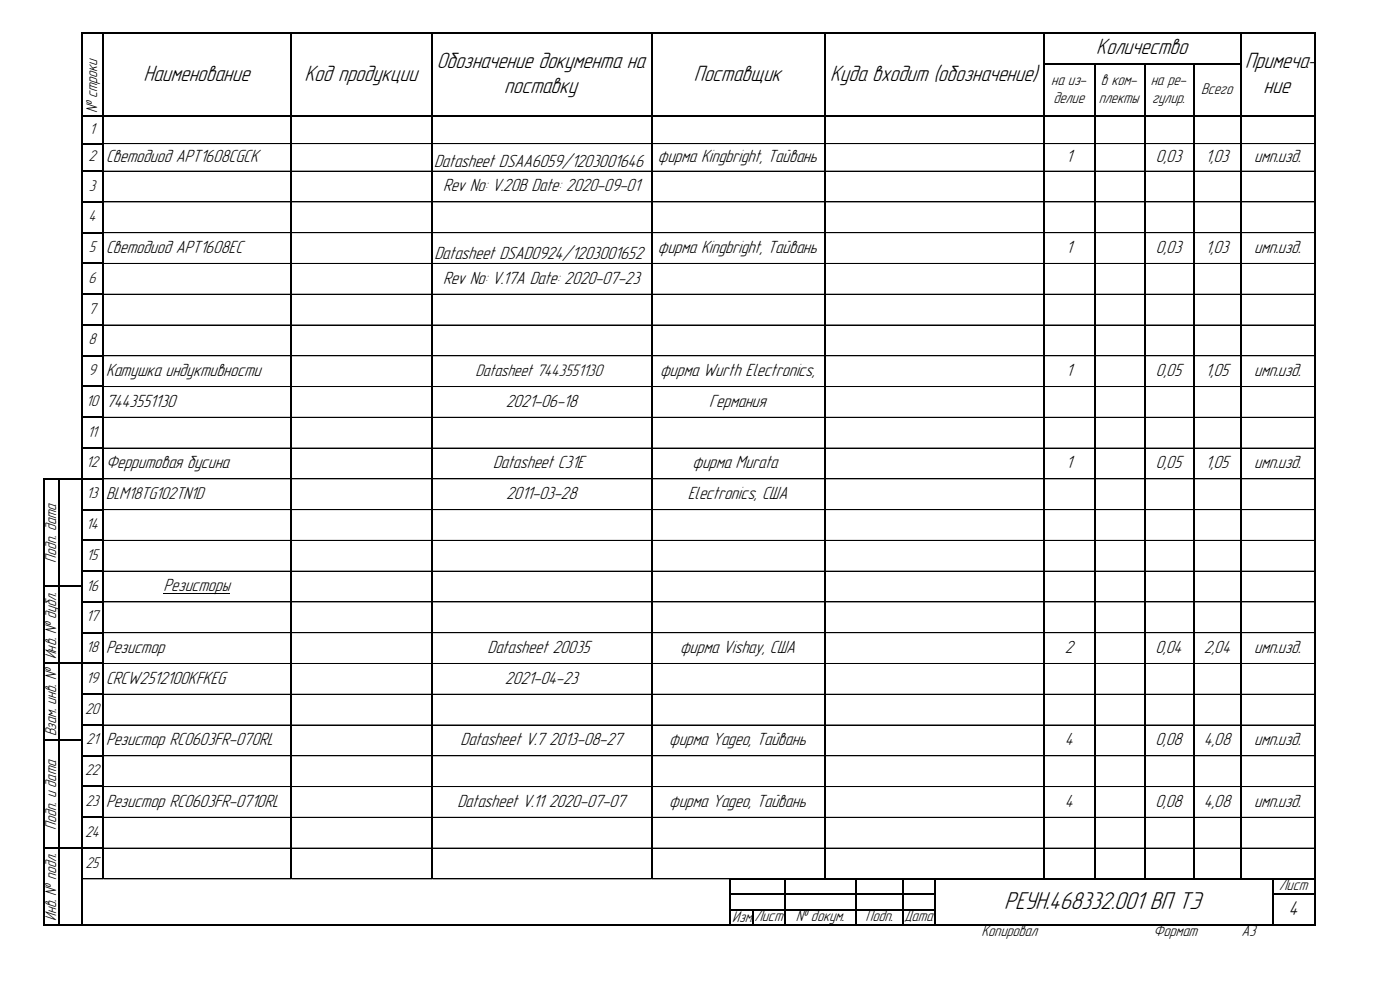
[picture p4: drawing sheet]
<svg xmlns="http://www.w3.org/2000/svg" width="420mm" height="297mm" viewBox="0 0 420 297" stroke-linecap="round" stroke-linejoin="round" font-family="sans-serif">
<defs><g id="words">
<text font-size="7.7" x="301.3" y="272.6">РЕУН.468332.001 ВП ТЭ</text>
<g font-size="7">
<text x="328.9" y="16.3">Количество</text>
<text x="131" y="20.5">Обозначение документа на</text>
<text x="373.5" y="20.5">Примеча-</text>
<text x="43" y="24.2">Наименование</text>
<text x="91.4" y="24.2">Код продукции</text>
<text x="151.3" y="27.9">поставку</text>
<text x="208.2" y="24.2">Поставщик</text>
<text x="249" y="24.2">Куда входит (обозначение)</text>
<text x="379.1" y="27.9">ние</text>
</g>
<text font-size="6.3" x="386.5" y="274.5">4</text>
<g font-size="5.6">
<text x="31.8" y="48.6">Светодиод APT1608CGCK</text>
<text x="130.2" y="50">Datasheet DSAA6059/1203001646</text>
<text x="197.4" y="48.6">фирма Kingbright, Тайвань</text>
<text x="319.8" y="48.6">1</text>
<text x="346.8" y="48.6">0,03</text>
<text x="361.7" y="48.6">1,03</text>
<text x="376.3" y="48.6">имп.изд.</text>
<text x="132.9" y="57.4">Rev No: V.20B Date: 2020-09-01</text>
<text x="31.8" y="75.8">Светодиод APT1608EC</text>
<text x="130.4" y="77.7">Datasheet DSAD0924/1203001652</text>
<text x="197.4" y="75.8">фирма Kingbright, Тайвань</text>
<text x="319.8" y="75.8">1</text>
<text x="346.8" y="75.8">0,03</text>
<text x="361.7" y="75.8">1,03</text>
<text x="376.3" y="75.8">имп.изд.</text>
<text x="132.9" y="85.1">Rev No: V.17A Date: 2020-07-23</text>
<text x="31.8" y="112.8">Катушка индуктивности</text>
<text x="198" y="112.8">фирма Wurth Electronics,</text>
<text x="319.8" y="112.8">1</text>
<text x="346.8" y="112.8">0,05</text>
<text x="361.7" y="112.8">1,05</text>
<text x="376.3" y="112.8">имп.изд.</text>
<text x="31.8" y="122">7443551130</text>
<text x="151.7" y="122">2021-06-18</text>
<text x="212.8" y="122">Германия</text>
<text x="31.8" y="140.4">Ферритовая бусина</text>
<text x="147.9" y="140.4">Datasheet C31E</text>
<text x="207.8" y="140.4">фирма Murata</text>
<text x="319.8" y="140.4">1</text>
<text x="346.8" y="140.4">0,05</text>
<text x="361.7" y="140.4">1,05</text>
<text x="376.3" y="140.4">имп.изд.</text>
<text x="151.9" y="149.7">2011-03-28</text>
<text x="206.3" y="149.7">Electronics, США</text>
<text x="49.1" y="177.4">Резисторы</text>
<text x="31.8" y="195.8">Резистор</text>
<text x="146.3" y="195.8">Datasheet 20035</text>
<text x="204" y="195.8">фирма Vishay, США</text>
<text x="319.4" y="195.8">2</text>
<text x="346.7" y="195.8">0,04</text>
<text x="361.2" y="195.8">2,04</text>
<text x="376.3" y="195.8">имп.изд.</text>
<text x="31.8" y="205.1">CRCW2512100KFKEG</text>
<text x="151.5" y="205.1">2021-04-23</text>
<text x="31.8" y="223.5">Резистор RC0603FR-070RL</text>
<text x="138.2" y="223.5">Datasheet V.7 2013-08-27</text>
<text x="200.8" y="223.5">фирма Yageo, Тайвань</text>
<text x="319.4" y="223.5">4</text>
<text x="346.7" y="223.5">0,08</text>
<text x="361.2" y="223.5">4,08</text>
<text x="376.3" y="223.5">имп.изд.</text>
<text x="31.8" y="242">Резистор RC0603FR-0710RL</text>
<text x="137.3" y="242">Datasheet V.11 2020-07-07</text>
<text x="200.8" y="242">фирма Yageo, Тайвань</text>
<text x="319.4" y="242">4</text>
<text x="346.7" y="242">0,08</text>
<text x="361.2" y="242">4,08</text>
<text x="376.3" y="242">имп.изд.</text>
</g>
<text font-size="5.4" x="31.8" y="149.6">BLM18TG102TN1D</text>
<text font-size="5.3" x="142.7" y="112.7">Datasheet 7443551130</text>
<g font-size="4.9">
<text x="315.4" y="25.6">на из-</text>
<text x="330.2" y="25.6">в ком-</text>
<text x="345.2" y="25.6">на ре-</text>
<text x="360.3" y="28.2">Всего</text>
<text x="29.1" y="34" transform="rotate(-90 29.1 34)">№ строки</text>
<text x="316" y="30.8">делие</text>
<text x="329.6" y="30.8">плекты</text>
<text x="345.6" y="30.8">гулир.</text>
<text x="26.9" y="40.1">1</text>
<text x="26.6" y="48.4">2</text>
<text x="26.6" y="57.2">3</text>
<text x="26.6" y="66.4">4</text>
<text x="26.6" y="75.6">5</text>
<text x="26.6" y="84.8">6</text>
<text x="26.6" y="94.1">7</text>
<text x="26.6" y="103.3">8</text>
<text x="26.6" y="112.5">9</text>
<text x="25.9" y="121.8">10</text>
<text x="26.2" y="131">11</text>
<text x="25.9" y="140.2">12</text>
<text x="26" y="149.5">13</text>
<text x="25.9" y="158.7">14</text>
<text x="26" y="167.9">15</text>
<text x="16.9" y="168.8" transform="rotate(-90 16.9 168.8)">Подп. дата</text>
<text x="25.9" y="177.1">16</text>
<text x="25.9" y="186.4">17</text>
<text x="16.9" y="197.8" transform="rotate(-90 16.9 197.8)">Инв. № дубл.</text>
<text x="25.9" y="195.6">18</text>
<text x="25.9" y="204.8">19</text>
<text x="25.5" y="214.1">20</text>
<text x="16.9" y="220.9" transform="rotate(-90 16.9 220.9)">Взам. инв. №</text>
<text x="25.9" y="223.3">21</text>
<text x="25.5" y="232.5">22</text>
<text x="25.6" y="241.8">23</text>
<text x="16.9" y="248.8" transform="rotate(-90 16.9 248.8)">Подп. и дата</text>
<text x="25.5" y="251">24</text>
<text x="25.6" y="260.2">25</text>
<text x="383.7" y="267">Лист</text>
<text x="16.9" y="276.2" transform="rotate(-90 16.9 276.2)">Инв. № подл.</text>
<text x="219.7" y="276.6">Изм.</text>
<text x="226.3" y="276.4">Лист</text>
<text x="238.7" y="276.4">№ докум.</text>
<text x="259.7" y="276.4">Подп.</text>
<text x="271.2" y="276.4">Дата</text>
<text x="294.4" y="280.9">Копировал</text>
<text x="346.1" y="280.9">Формат</text>
<text x="372.4" y="280.9">А3</text>
</g>
</g></defs>
<g fill="none" stroke="#000" stroke-width=".3">
<path d="M31.2 43.1h56.1M31.2 51.3h56.1M87.6 43.1h42M87.6 51.3h42M129.9 43.1h65.5M129.9 51.3h65.5M195.7 43.1h51.6M195.7 51.3h51.6M247.6 43.1h65.5M247.6 51.3h65.5M313.5 43.1h14.8M313.5 51.3h14.8"/>
<path d="M328.6 43.1h14.6M328.6 51.3h14.6M343.5 43.1h14.6M343.5 51.3h14.6M358.4 43.1h13.8M358.4 51.3h13.8M372.5 43.1h21.9M372.5 51.3h21.9M31.2 60.6h56.1M31.2 69.8h56.1M31.2 79h56.1M87.6 60.6h42"/>
<path d="M87.6 69.8h42M87.6 79h42M129.9 60.6h65.5M129.9 69.8h65.5M129.9 79h65.5M195.7 60.6h51.6M195.7 69.8h51.6M195.7 79h51.6M247.6 60.6h65.5M247.6 69.8h65.5M247.6 79h65.5M313.5 60.6h14.8"/>
<path d="M313.5 69.8h14.8M313.5 79h14.8M328.6 60.6h14.6M328.6 69.8h14.6M328.6 79h14.6M343.5 60.6h14.6M343.5 69.8h14.6M343.5 79h14.6M358.4 60.6h13.8M358.4 69.8h13.8M358.4 79h13.8M372.5 60.6h21.9"/>
<path d="M372.5 69.8h21.9M372.5 79h21.9M31.2 88.3h56.1M31.2 97.5h56.1M87.6 88.3h42M87.6 97.5h42M129.9 88.3h65.5M129.9 97.5h65.5M195.7 88.3h51.6M195.7 97.5h51.6M247.6 88.3h65.5M247.6 97.5h65.5"/>
<path d="M313.5 88.3h14.8M313.5 97.5h14.8M328.6 88.3h14.6M328.6 97.5h14.6M343.5 88.3h14.6M343.5 97.5h14.6M358.4 88.3h13.8M358.4 97.5h13.8M372.5 88.3h21.9M372.5 97.5h21.9M31.2 106.7h56.1M31.2 115.9h56.1"/>
<path d="M87.6 106.7h42M87.6 115.9h42M129.9 106.7h65.5M129.9 115.9h65.5M195.7 106.7h51.6M195.7 115.9h51.6M247.6 106.7h65.5M247.6 115.9h65.5M313.5 106.7h14.8M313.5 115.9h14.8M328.6 106.7h14.6M328.6 115.9h14.6"/>
<path d="M343.5 106.7h14.6M343.5 115.9h14.6M358.4 106.7h13.8M358.4 115.9h13.8M372.5 106.7h21.9M372.5 115.9h21.9M31.2 125.2h56.1M31.2 134.4h56.1M87.6 125.2h42M87.6 134.4h42M129.9 125.2h65.5M129.9 134.4h65.5"/>
<path d="M195.7 125.2h51.6M195.7 134.4h51.6M247.6 125.2h65.5M247.6 134.4h65.5M313.5 125.2h14.8M313.5 134.4h14.8M328.6 125.2h14.6M328.6 134.4h14.6M343.5 125.2h14.6M343.5 134.4h14.6M358.4 125.2h13.8M358.4 134.4h13.8"/>
<path d="M372.5 125.2h21.9M372.5 134.4h21.9M31.2 143.6h56.1M31.2 152.9h56.1M87.6 143.6h42M87.6 152.9h42M129.9 143.6h65.5M129.9 152.9h65.5M195.7 143.6h51.6M195.7 152.9h51.6M247.6 143.6h65.5M247.6 152.9h65.5"/>
<path d="M313.5 143.6h14.8M313.5 152.9h14.8M328.6 143.6h14.6M328.6 152.9h14.6M343.5 143.6h14.6M343.5 152.9h14.6M358.4 143.6h13.8M358.4 152.9h13.8M372.5 143.6h21.9M372.5 152.9h21.9M31.2 162.1h56.1M31.2 171.3h56.1"/>
<path d="M49.1 178h19.8M87.6 162.1h42M87.6 171.3h42M129.9 162.1h65.5M129.9 171.3h65.5M195.7 162.1h51.6M195.7 171.3h51.6M247.6 162.1h65.5M247.6 171.3h65.5M313.5 162.1h14.8M313.5 171.3h14.8M328.6 162.1h14.6"/>
<path d="M328.6 171.3h14.6M343.5 162.1h14.6M343.5 171.3h14.6M358.4 162.1h13.8M358.4 171.3h13.8M372.5 162.1h21.9M372.5 171.3h21.9M31.2 180.6h56.1M31.2 189.8h56.1M31.2 199h56.1M87.6 180.6h42M87.6 189.8h42"/>
<path d="M87.6 199h42M129.9 180.6h65.5M129.9 189.8h65.5M129.9 199h65.5M195.7 180.6h51.6M195.7 189.8h51.6M195.7 199h51.6M247.6 180.6h65.5M247.6 189.8h65.5M247.6 199h65.5M313.5 180.6h14.8M313.5 189.8h14.8"/>
<path d="M313.5 199h14.8M328.6 180.6h14.6M328.6 189.8h14.6M328.6 199h14.6M343.5 180.6h14.6M343.5 189.8h14.6M343.5 199h14.6M358.4 180.6h13.8M358.4 189.8h13.8M358.4 199h13.8M372.5 180.6h21.9M372.5 189.8h21.9"/>
<path d="M372.5 199h21.9M31.2 208.3h56.1M31.2 217.5h56.1M87.6 208.3h42M87.6 217.5h42M129.9 208.3h65.5M129.9 217.5h65.5M195.7 208.3h51.6M195.7 217.5h51.6M247.6 208.3h65.5M247.6 217.5h65.5M313.5 208.3h14.8"/>
<path d="M313.5 217.5h14.8M328.6 208.3h14.6M328.6 217.5h14.6M343.5 208.3h14.6M343.5 217.5h14.6M358.4 208.3h13.8M358.4 217.5h13.8M372.5 208.3h21.9M372.5 217.5h21.9M31.2 226.7h56.1M31.2 235.9h56.1M87.6 226.7h42"/>
<path d="M87.6 235.9h42M129.9 226.7h65.5M129.9 235.9h65.5M195.7 226.7h51.6M195.7 235.9h51.6M247.6 226.7h65.5M247.6 235.9h65.5M313.5 226.7h14.8M313.5 235.9h14.8M328.6 226.7h14.6M328.6 235.9h14.6M343.5 226.7h14.6"/>
<path d="M343.5 235.9h14.6M358.4 226.7h13.8M358.4 235.9h13.8M372.5 226.7h21.9M372.5 235.9h21.9M31.2 245.2h56.1M31.2 254.4h56.1M87.6 245.2h42M87.6 254.4h42M129.9 245.2h65.5M129.9 254.4h65.5M195.7 245.2h51.6"/>
<path d="M195.7 254.4h51.6M247.6 245.2h65.5M247.6 254.4h65.5M313.5 245.2h14.8M313.5 254.4h14.8M328.6 245.2h14.6M328.6 254.4h14.6M343.5 245.2h14.6M343.5 254.4h14.6M358.4 245.2h13.8M358.4 254.4h13.8M372.5 245.2h21.9"/>
<path d="M372.5 254.4h21.9M24.7 263.6h6.2M31.2 263.6h56.1M87.6 263.6h42M129.9 263.6h65.5M195.7 263.6h23.1"/>
</g>
<g fill="none" stroke="#000" stroke-width=".34">
<path d="M24.5 9.7v267.9M24.7 9.9h370M31 10v253.7M87.4 10v253.7M129.7 10v253.7M195.5 10v253.7M247.5 10v253.8M313.3 10v253.8M313.5 19.1h59M328.5 19.3v244.5M343.4 19.3v244.5M358.3 19.3v244.5"/>
<path d="M372.4 10v253.8M394.5 10v267.6M24.7 34.8h370M24.7 43.1h6.5M24.7 51.3h6.5M24.7 60.5h6.5M24.7 69.8h6.5M24.7 79h6.5M24.7 88.2h6.5M24.7 97.5h6.5M24.7 106.7h6.5M24.7 115.9h6.5"/>
<path d="M24.7 125.2h6.5M24.7 134.4h6.5M13.3 143.4v134.2M13.4 143.6h17.8M17.7 143.8v133.8M24.7 152.8h6.5M13.4 175.9h11.3M24.7 162.1h6.5M24.7 171.3h6.5M13.4 199h17.8M24.7 180.5h6.5M24.7 189.8h6.5"/>
<path d="M24.7 208.2h6.5M24.7 217.5h6.5M13.4 222.1h11.3M24.7 226.7h6.5M24.7 235.9h6.5M13.4 254.4h17.8M24.7 245.1h6.5M13.4 277.5h381.3M219 263.4v14.2M219.2 268.2h61.3M219.2 263.6h175.5M219.2 272.8h61.3"/>
<path d="M226 273v4.6M235.4 263.8v13.8M256.9 263.8v13.8M271 263.8v13.8M280.4 263.8v13.8M381.8 263.8v13.8M381.9 268.2h12.8"/>
</g>
<use href="#words"/>
</svg>
